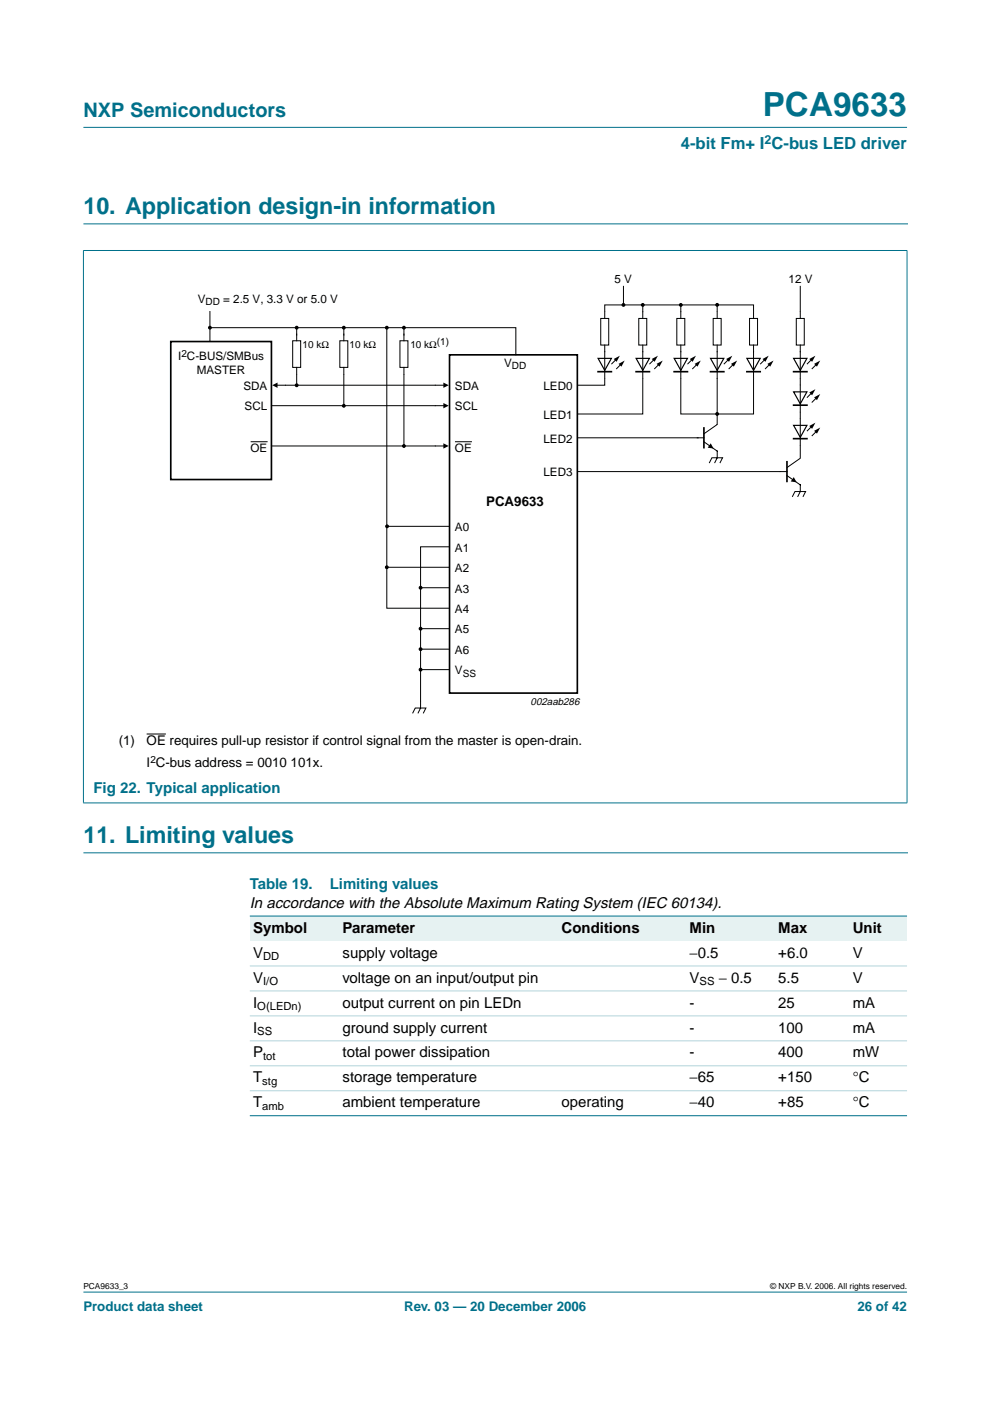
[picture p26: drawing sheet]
<svg xmlns="http://www.w3.org/2000/svg" width="210mm" height="297mm" viewBox="0 0 210 297" stroke-linecap="round" stroke-linejoin="round" font-family="sans-serif">
<defs><g id="words">
<text font-size="7.1" fill="#00708a" x="161.7" y="24.7">PCA9633</text>
<g font-size="4.9" fill="#00708a">
<text x="17.7" y="45.5">10. Application design-in information</text>
<text x="17.7" y="178.8">11. Limiting values</text>
</g>
<text font-size="4.2" fill="#00708a" x="17.7" y="24.9">NXP Semiconductors</text>
<text font-size="3.5" fill="#00708a" x="144.4" y="31.6">4-bit Fm+ I C-bus LED driver</text>
<g font-size="3.2" fill="#00708a">
<text x="19.8" y="168.1">Fig 22. Typical application</text>
<text x="53" y="188.6">Table 19.</text>
<text x="69.9" y="188.6">Limiting values</text>
</g>
<g font-size="3.2">
<text x="53" y="192.5">In accordance with the Absolute Maximum Rating System (IEC 60134).</text>
<text x="53.7" y="197.7">Symbol</text>
<text x="72.6" y="197.7">Parameter</text>
<text x="119.1" y="197.7">Conditions</text>
<text x="146.2" y="197.7">Min</text>
<text x="165" y="197.7">Max</text>
<text x="180.8" y="197.7">Unit</text>
<text x="53.7" y="203">V</text>
<text x="72.6" y="203">supply voltage</text>
<text x="146.2" y="203">−0.5</text>
<text x="165" y="203">+6.0</text>
<text x="180.8" y="203">V</text>
<text x="53.7" y="208.3">V</text>
<text x="72.6" y="208.3">voltage on an input/output pin</text>
<text x="146.2" y="208.3">V</text>
<text x="152.4" y="208.3">− 0.5</text>
<text x="165" y="208.3">5.5</text>
<text x="180.8" y="208.3">V</text>
<text x="53.7" y="213.6">I</text>
<text x="72.6" y="213.6">output current on pin LEDn</text>
<text x="146.2" y="213.6">-</text>
<text x="165" y="213.6">25</text>
<text x="180.8" y="213.6">mA</text>
<text x="53.7" y="218.9">I</text>
<text x="72.6" y="218.9">ground supply current</text>
<text x="146.2" y="218.9">-</text>
<text x="165" y="218.9">100</text>
<text x="180.8" y="218.9">mA</text>
<text x="53.7" y="224.2">P</text>
<text x="72.6" y="224.2">total power dissipation</text>
<text x="146.2" y="224.2">-</text>
<text x="165" y="224.2">400</text>
<text x="180.8" y="224.2">mW</text>
<text x="53.7" y="229.5">T</text>
<text x="72.6" y="229.5">storage temperature</text>
<text x="146.2" y="229.5">−65</text>
<text x="165" y="229.5">+150</text>
<text x="180.8" y="229.5">°C</text>
<text x="53.7" y="234.8">T</text>
<text x="72.6" y="234.8">ambient temperature</text>
<text x="119.1" y="234.8">operating</text>
<text x="146.2" y="234.8">−40</text>
<text x="165" y="234.8">+85</text>
<text x="180.8" y="234.8">°C</text>
</g>
<g font-size="2.8">
<text x="103.1" y="107.3">PCA9633</text>
<text x="25.2" y="158">(1)</text>
<text x="31.1" y="158">OE requires pull-up resistor if control signal from the master is open-drain.</text>
<text x="31.1" y="162.6">I C-bus address = 0010 101x.</text>
</g>
<g font-size="2.8" fill="#00708a">
<text x="17.7" y="278">Product data sheet</text>
<text x="85.7" y="278">Rev. 03 — 20 December 2006</text>
<text x="181.8" y="278">26 of 42</text>
</g>
<text font-size="2.6" fill="#00708a" x="162.1" y="30.5">2</text>
<g font-size="2.5">
<text x="130.3" y="60">5 V</text>
<text x="167.2" y="60">12 V</text>
<text x="41.9" y="64.3">V</text>
<text x="47.3" y="64.3">= 2.5 V, 3.3 V or 5.0 V</text>
<text x="37.8" y="76.4">I C-BUS/SMBus</text>
<text x="106.9" y="77.8">V</text>
<text x="41.7" y="79.4">MASTER</text>
<text x="51.6" y="82.7">SDA</text>
<text x="96.5" y="82.7">SDA</text>
<text x="115.2" y="82.7">LED0</text>
<text x="51.9" y="87">SCL</text>
<text x="96.5" y="87">SCL</text>
<text x="115.2" y="88.8">LED1</text>
<text x="53.1" y="95.9">OE</text>
<text x="96.5" y="95.9">OE</text>
<text x="115.2" y="93.8">LED2</text>
<text x="115.2" y="101">LED3</text>
<text x="96.5" y="112.6">A0</text>
<text x="96.5" y="117">A1</text>
<text x="96.5" y="121.3">A2</text>
<text x="96.5" y="125.6">A3</text>
<text x="96.5" y="130">A4</text>
<text x="96.5" y="134.3">A5</text>
<text x="96.5" y="138.7">A6</text>
<text x="96.5" y="143">V</text>
</g>
<g font-size="2.4">
<text x="55.8" y="203.6">DD</text>
<text x="55.8" y="208.9">I/O</text>
<text x="148.3" y="208.9">SS</text>
<text x="54.6" y="214.2">O(LEDn)</text>
<text x="54.6" y="219.5">SS</text>
<text x="55.8" y="224.8">tot</text>
<text x="55.6" y="230.1">stg</text>
<text x="55.6" y="235.4">amb</text>
</g>
<g font-size="2.1">
<text x="43.6" y="64.8">DD</text>
<text x="38.5" y="75.7">2</text>
<text x="64.1" y="73.9">10 kΩ</text>
<text x="74.1" y="73.9">10 kΩ</text>
<text x="87" y="73.9">10 kΩ</text>
<text x="92.6" y="73.2">(1)</text>
<text x="108.5" y="78.3">DD</text>
<text x="98.1" y="143.5">SS</text>
<text x="112.5" y="149.4">002aab286</text>
<text x="31.9" y="161.7">2</text>
</g>
<g font-size="1.8">
<text x="17.7" y="273.4">PCA9633_3</text>
<text x="163.3" y="273.4">© NXP B.V. 2006. All rights reserved.</text>
</g>
</g></defs>
<g fill="#00708a" stroke="#00708a" stroke-width=".21">
<path d="M17.7 273.9h174.6z"/>
<path d="M17.7 27h174.6z"/>
<path d="M17.7 53.2v117z"/>
<path d="M192.3 53.2v117z"/>
<path d="M17.6 53.1h174.8z"/>
<path d="M17.6 170.2h174.8z"/>
</g>
<path d="M17.7 47.5h174.7M17.7 180.8h174.7" fill="none" stroke="#00708a" stroke-width=".21"/>
<path d="M44.5 69.5h64.9v5.7M62.9 69.5v1.5M62.9 79.3v2.4M57.5 86h34.8M57.5 94.6h34.8M60.5 81.7h31.8M31.1 155.6h4.1" fill="none" stroke="#000" stroke-width=".21"/>
<path d="M36.2 72.4h21.3v29.3h-21.3zM95.3 75.2h27.1v71.7h-27.1z" fill="none" stroke="#000" stroke-width=".35"/>
<circle cx="44.5" cy="66.6" r=".64" fill="#fff"/>
<g fill="none" stroke="#000" stroke-width=".21">
<path d="M44.5 65.9v6.5M62.1 72.2h1.6v5.7h-1.6zM62.9 70.8v1.4M62.9 77.9v1.4M72.1 72.2h1.6v5.7h-1.6zM72.9 69.5v2.7M72.9 77.9v8.1M82 69.5v59.5h13.2M84.8 72.2h1.7v5.7h-1.7zM85.6 69.5v2.7M85.6 77.9v16.7M127.4 67.5h1.7v5.7h-1.7z"/>
<path d="M128.2 73.2v8.5h-5.8M128.2 67.5v-2.9h31.6v2.9M130.8 76l-1.2 1.2M131.9 77l-1.2 1.2M132.2 60.6v4M135.4 67.5h1.7v5.7h-1.7zM136.3 73.2v14.6h-13.9M136.3 64.6v2.9M138.9 76l-1.2 1.2M139.9 77l-1.2 1.2M143.5 67.5h1.7v5.7h-1.7zM144.3 73.2v14.6h15.5v-14.6"/>
<path d="M144.3 64.6v2.9M147 76l-1.2 1.2M148 77l-1.2 1.2M151.2 67.5h1.7v5.7h-1.7zM152.1 73.2v16.8l-2.9 2M152.1 64.6v2.9M154.7 76l-1.2 1.2M155.7 77l-1.2 1.2M158.9 67.5h1.7v5.7h-1.7zM162.4 76l-1.2 1.2M163.4 77l-1.2 1.2M168.8 67.5h1.7v5.7h-1.7z"/>
<path d="M169.7 73.2v24l-2.8 1.9M169.7 60.6v6.9M172.3 76l-1.2 1.2M173.3 77l-1.2 1.2M53.1 93.7h3.6M58.4 81.7h2.1M92.3 81.7h2.1M92.3 86h2.1M92.3 94.6h2.1M96.5 93.7h3.6M122.4 100h44.5M122.4 92.8h26.8"/>
<path d="M149.2 93.7l2.9 1.9v1.5l-.6 1.1M150.4 98.2l.5-1.1h2.3l-.6 1.1M172.3 90.2l-1.2 1.2M172.3 83.1l-1.2 1.2M173.3 91.2l-1.2 1.2M173.3 84.1l-1.2 1.2M82.1 111.6h13.1M95.2 115.9h-6v34.2l-.6 1.1M166.9 100.8l2.8 2v1.4l-.6 1.1M168 105.3l.5-1.1h2.3l-.6 1.1M82 120.3h13.2M89.2 124.6h6"/>
<path d="M89.2 133.3h6M89.2 137.6h6M87.5 151.2l.5-1.1h2.3l-.6 1.1M89.2 142h6"/>
</g>
<g fill="#000">
<path d="M130.1 76.1l1.3-.7-.7 1.3zM131.2 77.1l1.3-.7-.7 1.3zM138.2 76.1l1.3-.7-.7 1.3zM139.2 77.1l1.3-.7-.7 1.3zM146.3 76.1l1.3-.7-.7 1.3zM147.3 77.1l1.3-.7-.7 1.3zM154 76.1l1.3-.7-.7 1.3zM155 77.1l1.3-.7-.7 1.3zM161.7 76.1l1.3-.7-.7 1.3zM162.7 77.1l1.3-.7-.7 1.3zM171.6 76.1l1.3-.7-.7 1.3zM172.6 77.1l1.3-.7-.7 1.3z"/>
<path d="M57.7 81.7l1.1-.6v1.1zM94 81.1l1.1 .6-1.1 .5zM94 85.4l1.1 .6-1.1 .6zM94 94l1.1 .6-1.1 .5zM150.7 94l.6 1.1-1.3-.2zM171.6 90.3l1.3-.7-.7 1.3zM171.6 83.2l1.3-.7-.7 1.3zM172.6 91.3l1.3-.7-.7 1.3zM172.6 84.2l1.3-.7-.7 1.3zM168.3 101.2l.6 1.1-1.2-.2z"/>
</g>
<path d="M126.8 76h2.8l-1.4 2.5zM134.9 76h2.8l-1.4 2.5zM142.9 76h2.9l-1.5 2.5zM150.6 76h2.9l-1.4 2.5zM158.4 76h2.8l-1.4 2.5zM168.3 76h2.8l-1.4 2.5zM168.3 90.2h2.8l-1.4 2.5zM168.3 83.1h2.8l-1.4 2.5z" fill="none" stroke="#000" stroke-width=".25"/>
<path d="M126.8 78.8h2.8zM134.9 78.8h2.8zM142.9 78.8h2.9zM150.6 78.8h2.9zM158.4 78.8h2.8zM168.3 78.8h2.8zM168.3 93h2.8zM168.3 85.9h2.8z" fill="#000" stroke="#000" stroke-width=".35"/>
<g fill="#000" stroke="#000" stroke-width=".25">
<circle cx="44.5" cy="69.5" r=".28"/>
<circle cx="62.9" cy="69.5" r=".28"/>
<circle cx="72.9" cy="69.5" r=".28"/>
<circle cx="82" cy="69.5" r=".28"/>
<circle cx="85.6" cy="69.5" r=".28"/>
<circle cx="132.2" cy="64.6" r=".28"/>
<circle cx="136.3" cy="64.6" r=".28"/>
<circle cx="144.3" cy="64.6" r=".28"/>
<circle cx="152.1" cy="64.6" r=".28"/>
<circle cx="62.9" cy="81.7" r=".28"/>
<circle cx="72.9" cy="86" r=".28"/>
<circle cx="85.6" cy="94.6" r=".28"/>
<circle cx="152.1" cy="87.8" r=".28"/>
<circle cx="82.1" cy="111.6" r=".28"/>
<circle cx="82" cy="120.3" r=".28"/>
<circle cx="89.2" cy="137.6" r=".28"/>
<circle cx="89.2" cy="124.6" r=".28"/>
<circle cx="89.2" cy="133.3" r=".28"/>
<circle cx="89.2" cy="142" r=".28"/>
</g>
<path d="M149.2 90.6v4.5M166.9 97.7v4.5" fill="none" stroke="#000" stroke-width=".35"/>
<g fill="#e6f2f2">
<path d="M53 194.2h18.9v5.3h-18.9z" fill-rule="evenodd"/>
<path d="M71.9 194.2h46.5v5.3h-46.5z" fill-rule="evenodd"/>
<path d="M118.4 194.2h21.1v5.3h-21.1z" fill-rule="evenodd"/>
<path d="M139.5 194.2h6v5.3h-6z" fill-rule="evenodd"/>
<path d="M145.5 194.2h18.8v5.3h-18.8z" fill-rule="evenodd"/>
<path d="M164.3 194.2h15.8v5.3h-15.8z" fill-rule="evenodd"/>
<path d="M180.1 194.2h12.2v5.3h-12.2z" fill-rule="evenodd"/>
</g>
<g fill="#00708a" stroke="#00708a" stroke-width=".21">
<path d="M53 194.2h139.3z"/>
<path d="M53 236.6h139.3z"/>
</g>
<g fill="#b3d4db" stroke="#b3d4db" stroke-width=".21">
<path d="M53 204.8h139.3z"/>
<path d="M53 210.1h139.3z"/>
<path d="M53 215.4h139.3z"/>
<path d="M53 220.7h139.3z"/>
<path d="M53 226h139.3z"/>
<path d="M53 231.3h139.3z"/>
</g>
<use href="#words"/>
</svg>
